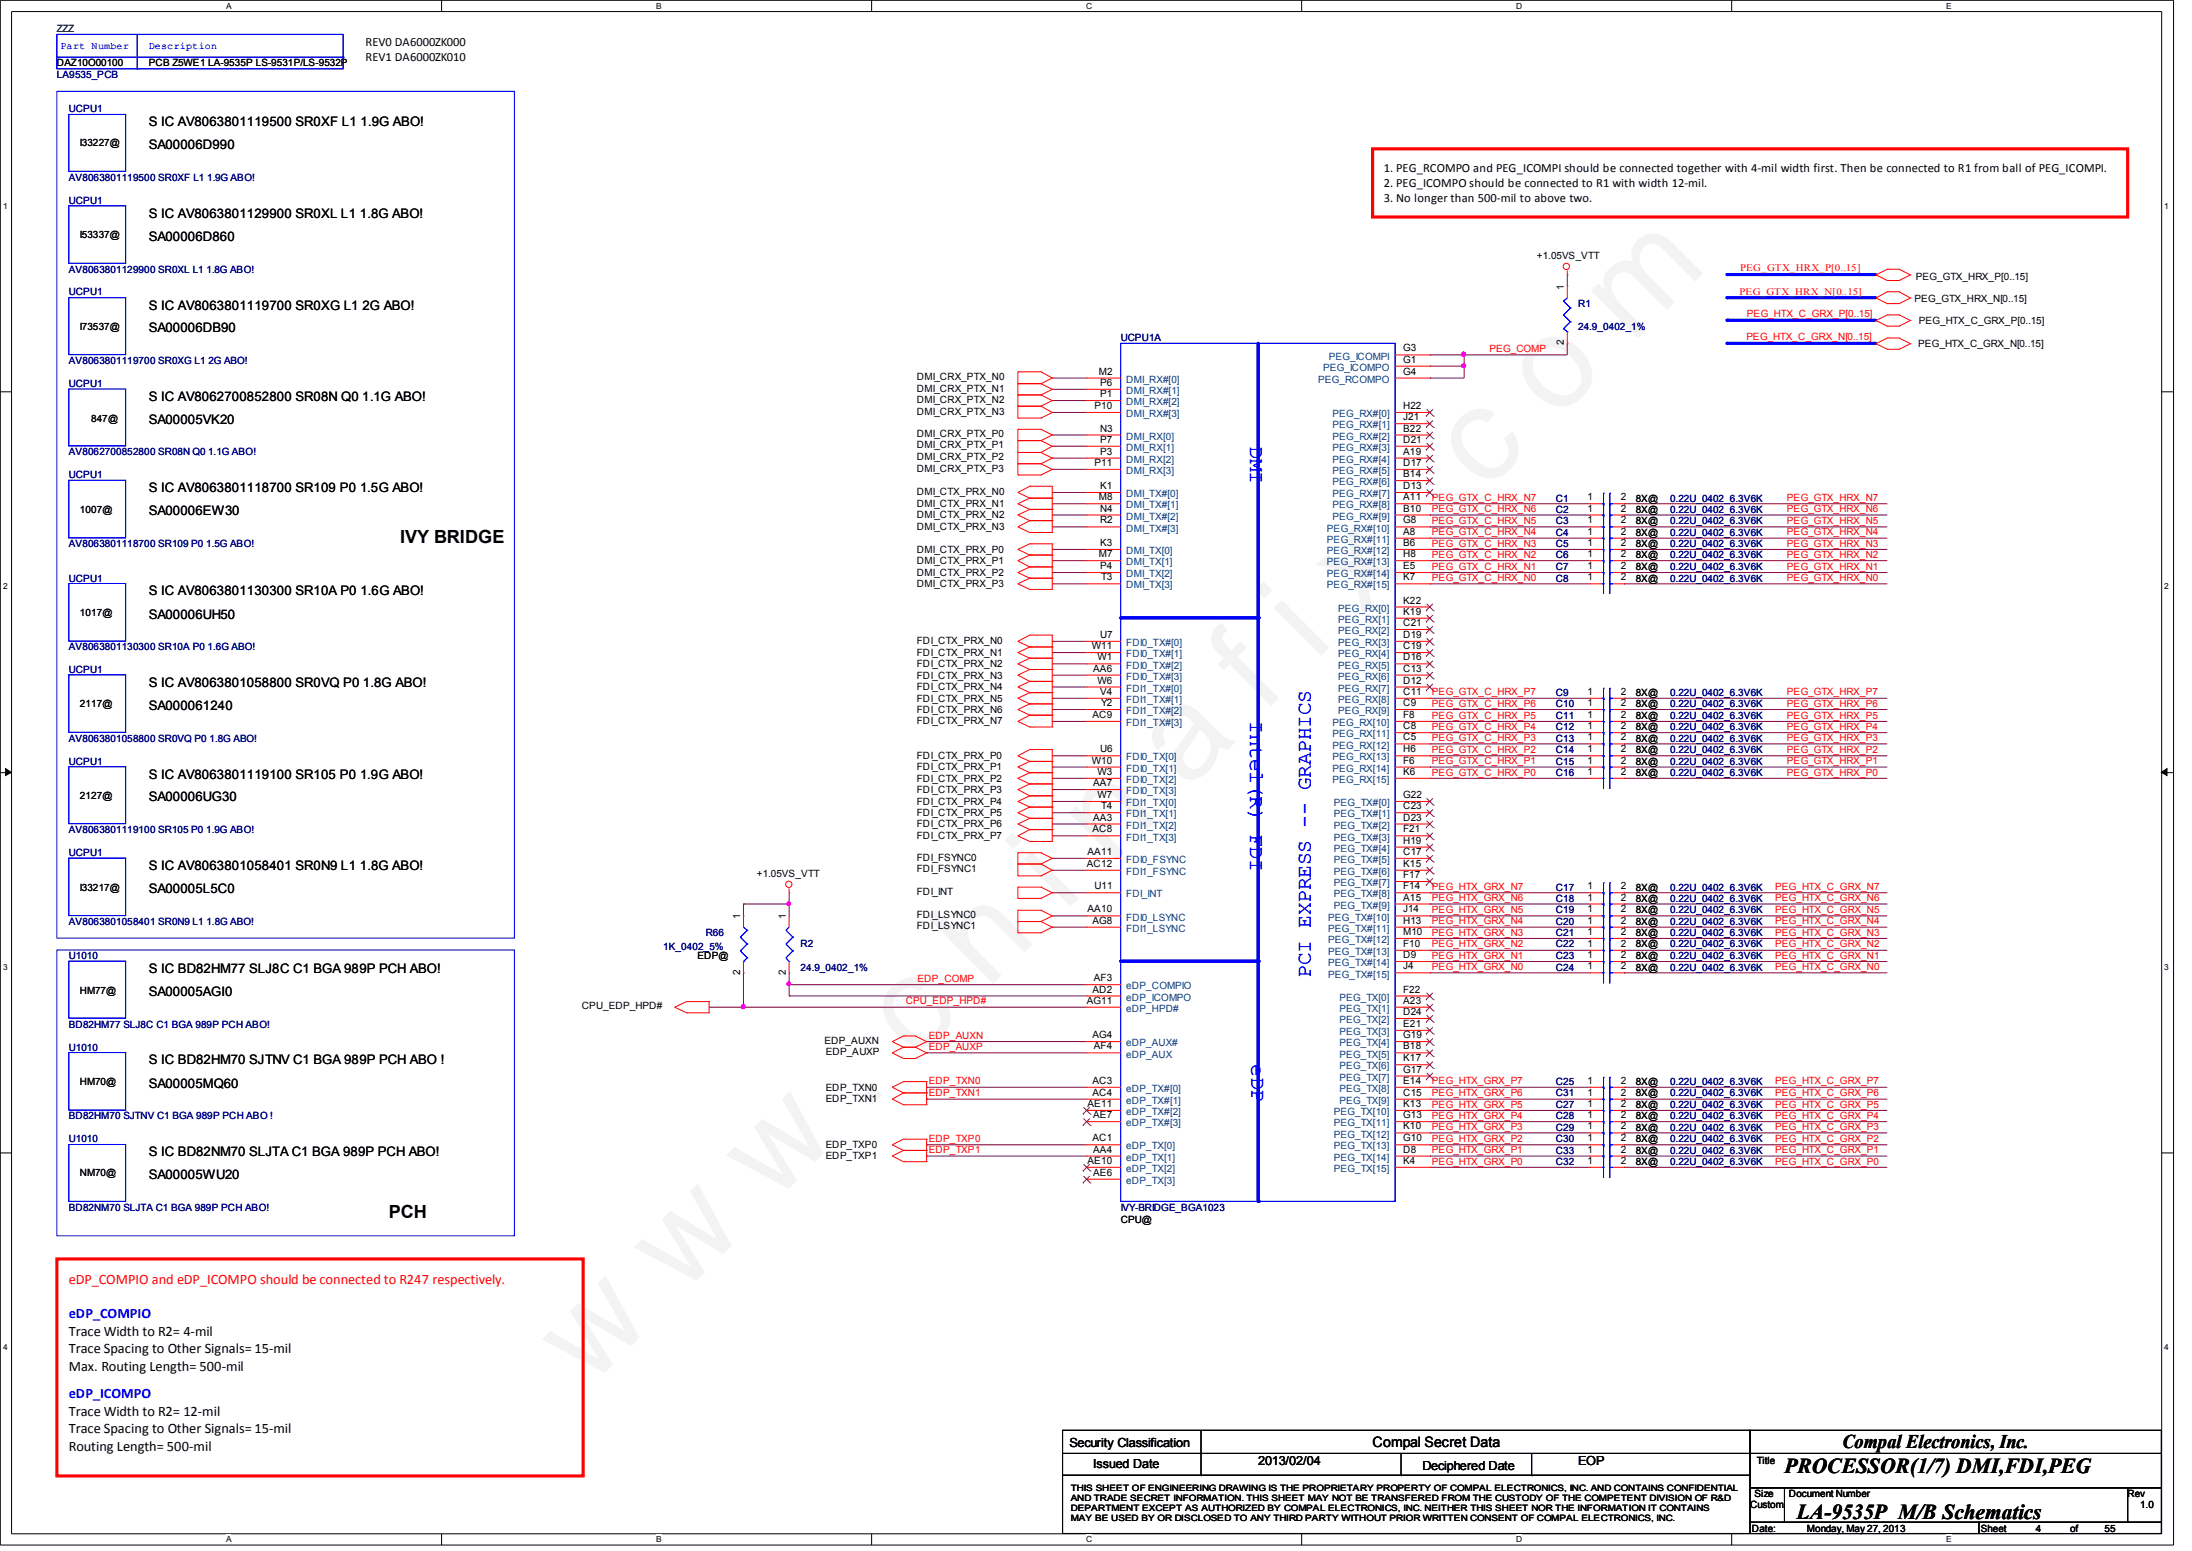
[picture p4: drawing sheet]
<svg xmlns="http://www.w3.org/2000/svg" width="297mm" height="210mm" viewBox="0 0 297 210" stroke-linecap="round" stroke-linejoin="round" font-family="sans-serif">
<defs><g id="words">
<text font-size="17.6" fill="#f0f" x="79.7" y="188" transform="rotate(-45 79.7 188)">w w w . c h i n a f i x . c o m</text>
<g font-size="2.9">
<text x="241.7" y="199.5">PROCESSOR(1/7) DMI,FDI,PEG</text>
<text x="243.4" y="205.7">LA-9535P M/B Schematics</text>
</g>
<g font-size="2.8" fill="#00f">
<text x="169.3" y="60.4" transform="rotate(90 169.3 60.4)">DMI</text>
<text x="169.3" y="97.6" transform="rotate(90 169.3 97.6)">Intel(R) FDI</text>
<text x="177.6" y="132.4" transform="rotate(-90 177.6 132.4)">PCI EXPRESS -- GRAPHICS</text>
<text x="169.5" y="144.1" transform="rotate(90 169.5 144.1)">eDP</text>
</g>
<text font-size="2.6" x="249.6" y="196.1">Compal Electronics, Inc.</text>
<g font-size="2.5">
<text x="54.2" y="73.6">IVY BRIDGE</text>
<text x="52.7" y="164.9">PCH</text>
</g>
<text font-size="1.9" fill="#f00" x="9.3" y="173.8">eDP_COMPIO and eDP_ICOMPO should be connected to R247 respectively.</text>
<g font-size="1.9" fill="#00f">
<text x="9.3" y="178.5">eDP_COMPIO</text>
<text x="9.3" y="189.3">eDP_ICOMPO</text>
</g>
<g font-size="1.9">
<text x="9.3" y="180.8">Trace Width to R2= 4-mil</text>
<text x="9.3" y="183.2">Trace Spacing to Other Signals= 15-mil</text>
<text x="9.3" y="185.6">Max. Routing Length= 500-mil</text>
<text x="9.3" y="191.7">Trace Width to R2= 12-mil</text>
<text x="9.3" y="194.1">Trace Spacing to Other Signals= 15-mil</text>
<text x="9.3" y="196.4">Routing Length= 500-mil</text>
<text x="185.9" y="195.9">Compal Secret Data</text>
</g>
<g font-size="1.8">
<text x="20.2" y="17.1">S IC AV8063801119500 SR0XF L1 1.9G ABO!</text>
<text x="20.2" y="20.2">SA00006D990</text>
<text x="20.2" y="29.5">S IC AV8063801129900 SR0XL L1 1.8G ABO!</text>
<text x="20.2" y="32.6">SA00006D860</text>
<text x="20.2" y="41.9">S IC AV8063801119700 SR0XG L1 2G ABO!</text>
<text x="20.2" y="45">SA00006DB90</text>
<text x="20.2" y="57.4">SA00005VK20</text>
<text x="20.2" y="54.3">S IC AV8062700852800 SR08N Q0 1.1G ABO!</text>
<text x="20.2" y="69.8">SA00006EW30</text>
<text x="20.2" y="66.6">S IC AV8063801118700 SR109 P0 1.5G ABO!</text>
<text x="20.2" y="83.7">SA00006UH50</text>
<text x="20.2" y="80.6">S IC AV8063801130300 SR10A P0 1.6G ABO!</text>
<text x="20.2" y="93">S IC AV8063801058800 SR0VQ P0 1.8G ABO!</text>
<text x="20.2" y="96.1">SA000061240</text>
<text x="20.2" y="105.4">S IC AV8063801119100 SR105 P0 1.9G ABO!</text>
<text x="20.2" y="108.5">SA00006UG30</text>
<text x="20.2" y="117.8">S IC AV8063801058401 SR0N9 L1 1.8G ABO!</text>
<text x="20.2" y="120.9">SA00005L5C0</text>
<text x="20.2" y="131.7">S IC BD82HM77 SLJ8C C1 BGA 989P PCH ABO!</text>
<text x="20.2" y="134.9">SA00005AGI0</text>
<text x="20.2" y="147.2">SA00005MQ60</text>
<text x="20.2" y="144.1">S IC BD82HM70 SJTNV C1 BGA 989P PCH ABO !</text>
<text x="20.2" y="159.6">SA00005WU20</text>
<text x="20.2" y="156.5">S IC BD82NM70 SLJTA C1 BGA 989P PCH ABO!</text>
</g>
<g font-size="1.7">
<text x="49.5" y="6.3">REV0 DA6000ZK000</text>
<text x="49.5" y="8.3">REV1 DA6000ZK010</text>
<text x="187.5" y="23.3">1. PEG_RCOMPO and PEG_ICOMPI should be connected together with 4-mil width first. Then be connected to R1 from ball of PEG_ICOMPI.</text>
<text x="187.5" y="25.3">2. PEG_ICOMPO should be connected to R1 with width 12-mil.</text>
<text x="187.5" y="27.3">3. No longer than 500-mil to above two.</text>
<text x="144.9" y="195.9">Security Classification</text>
<text x="148.1" y="198.8">Issued Date</text>
<text x="170.4" y="198.4">2013/02/04</text>
<text x="192.7" y="199">Deciphered Date</text>
<text x="213.8" y="198.4">EOP</text>
</g>
<text font-size="1.4" fill="#004040" x="7.7" y="4.3">ZZZ</text>
<g font-size="1.4">
<text x="7.7" y="9">DAZ10O00100</text>
<text x="20.2" y="9">PCB Z5WE1 LA-9535P LS-9531P/LS-9532P</text>
<text x="10.8" y="19.8">I33227@</text>
<text x="10.8" y="32.3">I53337@</text>
<text x="208.2" y="35.1">+1.05VS_VTT</text>
<text x="259.3" y="40.9">PEG_GTX_HRX_N[0..15]</text>
<text x="259.5" y="37.8">PEG_GTX_HRX_P[0..15]</text>
<text x="10.8" y="44.6">I73537@</text>
<text x="190.1" y="47.6">G3</text>
<text x="259.8" y="47">PEG_HTX_C_GRX_N[0..15]</text>
<text x="259.9" y="43.9">PEG_HTX_C_GRX_P[0..15]</text>
<text x="124.2" y="53">DMI_CRX_PTX_N1</text>
<text x="124.2" y="51.5">DMI_CRX_PTX_N0</text>
<text x="148.8" y="50.7">M2</text>
<text x="149" y="52.2">P6</text>
<text x="149" y="53.8">P1</text>
<text x="190.1" y="49.1">G1</text>
<text x="190.1" y="50.7">G4</text>
<text x="12.4" y="57.1">847@</text>
<text x="124.2" y="59.2">DMI_CRX_PTX_P0</text>
<text x="124.2" y="56.1">DMI_CRX_PTX_N3</text>
<text x="124.2" y="54.5">DMI_CRX_PTX_N2</text>
<text x="148.3" y="55.4">P10</text>
<text x="149" y="58.4">N3</text>
<text x="149" y="59.9">P7</text>
<text x="190.1" y="55.4">H22</text>
<text x="190.1" y="56.9">J21</text>
<text x="190.1" y="58.4">B22</text>
<text x="190.1" y="59.9">D21</text>
<text x="124.2" y="63.8">DMI_CRX_PTX_P3</text>
<text x="124.2" y="62.3">DMI_CRX_PTX_P2</text>
<text x="124.2" y="60.7">DMI_CRX_PTX_P1</text>
<text x="148.3" y="63.1">P11</text>
<text x="149" y="61.6">P3</text>
<text x="190.1" y="61.6">A19</text>
<text x="190.1" y="63.1">D17</text>
<text x="190.1" y="64.6">B14</text>
<text x="10.8" y="69.4">1007@</text>
<text x="124.2" y="68.7">DMI_CTX_PRX_N1</text>
<text x="124.2" y="67.1">DMI_CTX_PRX_N0</text>
<text x="124.2" y="71.7">DMI_CTX_PRX_N3</text>
<text x="124.2" y="70.2">DMI_CTX_PRX_N2</text>
<text x="148.8" y="67.7">M8</text>
<text x="149" y="66.2">K1</text>
<text x="149" y="69.3">N4</text>
<text x="149" y="70.9">R2</text>
<text x="190.1" y="70.9">G8</text>
<text x="190.1" y="66.2">D13</text>
<text x="190.1" y="67.7">A11</text>
<text x="190.1" y="69.3">B10</text>
<text x="215.1" y="67.7">1</text>
<text x="215.1" y="70.9">1</text>
<text x="215.1" y="69.3">1</text>
<text x="219.5" y="67.7">2</text>
<text x="219.5" y="70.9">2</text>
<text x="219.5" y="69.3">2</text>
<text x="221.6" y="67.9">8X@</text>
<text x="221.6" y="71">8X@</text>
<text x="221.6" y="69.4">8X@</text>
<text x="124.2" y="74.8">DMI_CTX_PRX_P0</text>
<text x="124.2" y="78">DMI_CTX_PRX_P2</text>
<text x="124.2" y="76.4">DMI_CTX_PRX_P1</text>
<text x="148.8" y="75.4">M7</text>
<text x="149" y="73.9">K3</text>
<text x="149" y="77">P4</text>
<text x="190.1" y="72.4">A8</text>
<text x="190.1" y="73.9">B6</text>
<text x="190.1" y="75.4">H8</text>
<text x="190.1" y="77">E5</text>
<text x="215.1" y="77">1</text>
<text x="215.1" y="73.9">1</text>
<text x="215.1" y="72.4">1</text>
<text x="215.1" y="75.4">1</text>
<text x="219.5" y="77">2</text>
<text x="219.5" y="73.9">2</text>
<text x="219.5" y="72.4">2</text>
<text x="219.5" y="75.4">2</text>
<text x="221.6" y="77.1">8X@</text>
<text x="221.6" y="74.1">8X@</text>
<text x="221.6" y="72.6">8X@</text>
<text x="221.6" y="75.6">8X@</text>
<text x="10.8" y="83.4">1017@</text>
<text x="124.2" y="79.5">DMI_CTX_PRX_P3</text>
<text x="149.2" y="78.6">T3</text>
<text x="190.1" y="78.6">K7</text>
<text x="190.1" y="81.7">K22</text>
<text x="190.1" y="83.2">K19</text>
<text x="215.1" y="78.6">1</text>
<text x="219.5" y="78.6">2</text>
<text x="221.6" y="78.7">8X@</text>
<text x="124.2" y="87.2">FDI_CTX_PRX_N0</text>
<text x="124.2" y="88.8">FDI_CTX_PRX_N1</text>
<text x="147.9" y="87.9">W11</text>
<text x="148.7" y="89.4">W1</text>
<text x="149" y="86.4">U7</text>
<text x="190.1" y="84.8">C21</text>
<text x="190.1" y="86.4">D19</text>
<text x="190.1" y="87.9">C19</text>
<text x="190.1" y="89.4">D16</text>
<text x="10.8" y="95.8">2117@</text>
<text x="124.2" y="90.3">FDI_CTX_PRX_N2</text>
<text x="124.2" y="91.9">FDI_CTX_PRX_N3</text>
<text x="124.2" y="93.5">FDI_CTX_PRX_N4</text>
<text x="124.2" y="95">FDI_CTX_PRX_N5</text>
<text x="148.1" y="90.9">AA6</text>
<text x="148.7" y="92.5">W6</text>
<text x="149" y="94.1">V4</text>
<text x="149.2" y="95.6">Y2</text>
<text x="190.1" y="90.9">C13</text>
<text x="190.1" y="92.5">D12</text>
<text x="190.1" y="94.1">C11</text>
<text x="190.1" y="95.6">C9</text>
<text x="215.1" y="95.6">1</text>
<text x="215.1" y="94.1">1</text>
<text x="219.5" y="95.6">2</text>
<text x="219.5" y="94.1">2</text>
<text x="221.6" y="95.8">8X@</text>
<text x="221.6" y="94.2">8X@</text>
<text x="124.2" y="96.5">FDI_CTX_PRX_N6</text>
<text x="124.2" y="98">FDI_CTX_PRX_N7</text>
<text x="148" y="97.2">AC9</text>
<text x="149" y="101.9">U6</text>
<text x="190.1" y="97.2">F8</text>
<text x="190.1" y="98.7">C8</text>
<text x="190.1" y="100.2">C5</text>
<text x="190.1" y="101.9">H6</text>
<text x="215.1" y="98.7">1</text>
<text x="215.1" y="101.9">1</text>
<text x="215.1" y="97.2">1</text>
<text x="215.1" y="100.2">1</text>
<text x="219.5" y="98.7">2</text>
<text x="219.5" y="101.9">2</text>
<text x="219.5" y="97.2">2</text>
<text x="219.5" y="100.2">2</text>
<text x="221.6" y="98.9">8X@</text>
<text x="221.6" y="101.9">8X@</text>
<text x="221.6" y="97.3">8X@</text>
<text x="221.6" y="100.4">8X@</text>
<text x="124.2" y="102.7">FDI_CTX_PRX_P0</text>
<text x="124.2" y="104.3">FDI_CTX_PRX_P1</text>
<text x="124.2" y="105.8">FDI_CTX_PRX_P2</text>
<text x="124.2" y="107.4">FDI_CTX_PRX_P3</text>
<text x="147.9" y="103.4">W10</text>
<text x="148.1" y="106.4">AA7</text>
<text x="148.7" y="104.9">W3</text>
<text x="190.1" y="103.4">F6</text>
<text x="190.1" y="104.9">K6</text>
<text x="215.1" y="104.9">1</text>
<text x="215.1" y="103.4">1</text>
<text x="219.5" y="104.9">2</text>
<text x="219.5" y="103.4">2</text>
<text x="221.6" y="105.1">8X@</text>
<text x="221.6" y="103.5">8X@</text>
<text x="10.8" y="108.1">2127@</text>
<text x="124.2" y="109">FDI_CTX_PRX_P4</text>
<text x="124.2" y="110.5">FDI_CTX_PRX_P5</text>
<text x="124.2" y="112">FDI_CTX_PRX_P6</text>
<text x="124.2" y="113.5">FDI_CTX_PRX_P7</text>
<text x="148" y="112.7">AC8</text>
<text x="148.1" y="111.1">AA3</text>
<text x="148.7" y="108">W7</text>
<text x="149.2" y="109.6">T4</text>
<text x="190.1" y="108">G22</text>
<text x="190.1" y="109.6">C23</text>
<text x="190.1" y="111.1">D23</text>
<text x="190.1" y="112.7">F21</text>
<text x="102.5" y="118.7">+1.05VS_VTT</text>
<text x="124.2" y="116.5">FDI_FSYNC0</text>
<text x="124.2" y="118.1">FDI_FSYNC1</text>
<text x="147.2" y="117.3">AC12</text>
<text x="147.3" y="115.7">AA11</text>
<text x="190.1" y="114.2">H19</text>
<text x="190.1" y="115.7">C17</text>
<text x="190.1" y="117.3">K15</text>
<text x="190.1" y="118.9">F17</text>
<text x="10.8" y="120.6">I33217@</text>
<text x="124.2" y="121.2">FDI_INT</text>
<text x="124.2" y="124.3">FDI_LSYNC0</text>
<text x="124.2" y="125.8">FDI_LSYNC1</text>
<text x="147.3" y="123.5">AA10</text>
<text x="148" y="125.1">AG8</text>
<text x="148.3" y="120.4">U11</text>
<text x="190.1" y="120.4">F14</text>
<text x="190.1" y="121.9">A15</text>
<text x="190.1" y="123.5">J14</text>
<text x="190.1" y="125.1">H13</text>
<text x="215.1" y="120.4">1</text>
<text x="215.1" y="121.9">1</text>
<text x="215.1" y="123.5">1</text>
<text x="215.1" y="125.1">1</text>
<text x="219.5" y="120.4">2</text>
<text x="219.5" y="121.9">2</text>
<text x="219.5" y="123.5">2</text>
<text x="219.5" y="125.1">2</text>
<text x="221.6" y="120.6">8X@</text>
<text x="221.6" y="122.1">8X@</text>
<text x="221.6" y="123.6">8X@</text>
<text x="221.6" y="125.2">8X@</text>
<text x="94.5" y="129.9">EDP@</text>
<text x="190.1" y="126.6">M10</text>
<text x="190.1" y="128.2">F10</text>
<text x="190.1" y="129.7">D9</text>
<text x="190.1" y="131.2">J4</text>
<text x="215.1" y="128.2">1</text>
<text x="215.1" y="126.6">1</text>
<text x="215.1" y="131.2">1</text>
<text x="215.1" y="129.7">1</text>
<text x="219.5" y="128.2">2</text>
<text x="219.5" y="126.6">2</text>
<text x="219.5" y="131.2">2</text>
<text x="219.5" y="129.7">2</text>
<text x="221.6" y="128.3">8X@</text>
<text x="221.6" y="126.7">8X@</text>
<text x="221.6" y="131.4">8X@</text>
<text x="221.6" y="129.9">8X@</text>
<text x="10.8" y="134.5">HM77@</text>
<text x="78.8" y="136.7">CPU_EDP_HPD#</text>
<text x="147.2" y="135.9">AG11</text>
<text x="148" y="134.4">AD2</text>
<text x="148.2" y="132.8">AF3</text>
<text x="190.1" y="134.4">F22</text>
<text x="190.1" y="135.9">A23</text>
<text x="190.1" y="137.4">D24</text>
<text x="111.7" y="141.3">EDP_AUXN</text>
<text x="111.8" y="142.8">EDP_AUXP</text>
<text x="148" y="140.5">AG4</text>
<text x="148.2" y="142.1">AF4</text>
<text x="190.1" y="139">E21</text>
<text x="190.1" y="140.5">G19</text>
<text x="190.1" y="142.1">B18</text>
<text x="190.1" y="143.7">K17</text>
<text x="10.8" y="146.9">HM70@</text>
<text x="111.8" y="147.7">EDP_TXN0</text>
<text x="111.8" y="149.2">EDP_TXN1</text>
<text x="147.3" y="149.9">AE11</text>
<text x="148" y="146.7">AC3</text>
<text x="148" y="148.3">AC4</text>
<text x="190.1" y="149.9">K13</text>
<text x="190.1" y="145.2">G17</text>
<text x="190.1" y="146.7">E14</text>
<text x="190.1" y="148.3">C15</text>
<text x="215.1" y="146.7">1</text>
<text x="215.1" y="149.9">1</text>
<text x="215.1" y="148.3">1</text>
<text x="219.5" y="146.7">2</text>
<text x="219.5" y="149.9">2</text>
<text x="219.5" y="148.3">2</text>
<text x="221.6" y="146.9">8X@</text>
<text x="221.6" y="148.4">8X@</text>
<text x="111.8" y="155.4">EDP_TXP0</text>
<text x="148" y="154.5">AC1</text>
<text x="148.1" y="151.4">AE7</text>
<text x="190.1" y="151.4">G13</text>
<text x="190.1" y="152.9">K10</text>
<text x="190.1" y="154.5">G10</text>
<text x="215.1" y="152.9">1</text>
<text x="215.1" y="151.4">1</text>
<text x="215.1" y="154.5">1</text>
<text x="219.5" y="152.9">2</text>
<text x="219.5" y="151.4">2</text>
<text x="219.5" y="154.5">2</text>
<text x="221.6" y="153.1">8X@</text>
<text x="221.6" y="151.6">8X@</text>
<text x="221.6" y="154.6">8X@</text>
<text x="221.6" y="150">8X@</text>
<text x="10.8" y="159.3">NM70@</text>
<text x="111.8" y="157">EDP_TXP1</text>
<text x="147.3" y="157.6">AE10</text>
<text x="148.1" y="156">AA4</text>
<text x="148.1" y="159.2">AE6</text>
<text x="190.1" y="156">D8</text>
<text x="190.1" y="157.6">K4</text>
<text x="215.1" y="157.6">1</text>
<text x="215.1" y="156">1</text>
<text x="219.5" y="157.6">2</text>
<text x="219.5" y="156">2</text>
<text x="221.6" y="157.7">8X@</text>
<text x="221.6" y="156.2">8X@</text>
<text x="151.8" y="165.5">CPU@</text>
<text x="237.7" y="202.7">Size</text>
<text x="238" y="198.2">Title</text>
<text x="242.3" y="202.7">Document Number</text>
<text x="288.2" y="202.7">Rev</text>
<text x="237.1" y="204.2">Custom</text>
<text x="237.3" y="207.3">Date:</text>
<text x="244.8" y="207.3">Monday, May 27, 2013</text>
<text x="268.3" y="207.3">Sheet</text>
<text x="275.8" y="207.3">4</text>
<text x="280.4" y="207.3">of</text>
<text x="285.1" y="207.3">55</text>
<text x="289.9" y="204.2">1.0</text>
</g>
<g font-size="1.4" fill="#000080">
<text x="7.7" y="10.6">LA9535_PCB</text>
<text x="9.3" y="15.2">UCPU1</text>
<text x="9.3" y="24.5">AV8063801119500 SR0XF L1 1.9G ABO!</text>
<text x="9.3" y="27.6">UCPU1</text>
<text x="9.3" y="40">UCPU1</text>
<text x="9.3" y="36.9">AV8063801129900 SR0XL L1 1.8G ABO!</text>
<text x="213.8" y="41.6">R1</text>
<text x="151.8" y="46.1">UCPU1A</text>
<text x="213.8" y="44.6">24.9_0402_1%</text>
<text x="9.3" y="49.3">AV8063801119700 SR0XG L1 2G ABO!</text>
<text x="9.3" y="52.4">UCPU1</text>
<text x="9.3" y="61.6">AV8062700852800 SR08N Q0 1.1G ABO!</text>
<text x="9.3" y="64.8">UCPU1</text>
<text x="210.7" y="67.9">C1</text>
<text x="210.7" y="71">C3</text>
<text x="210.7" y="69.4">C2</text>
<text x="226.2" y="67.9">0.22U_0402_6.3V6K</text>
<text x="226.2" y="71">0.22U_0402_6.3V6K</text>
<text x="226.2" y="69.4">0.22U_0402_6.3V6K</text>
<text x="9.3" y="74.1">AV8063801118700 SR109 P0 1.5G ABO!</text>
<text x="210.7" y="77.1">C7</text>
<text x="210.7" y="74.1">C5</text>
<text x="210.7" y="72.6">C4</text>
<text x="210.7" y="75.6">C6</text>
<text x="226.2" y="77.1">0.22U_0402_6.3V6K</text>
<text x="226.2" y="74.1">0.22U_0402_6.3V6K</text>
<text x="226.2" y="72.6">0.22U_0402_6.3V6K</text>
<text x="226.2" y="75.6">0.22U_0402_6.3V6K</text>
<text x="9.3" y="78.7">UCPU1</text>
<text x="210.7" y="78.7">C8</text>
<text x="226.2" y="78.7">0.22U_0402_6.3V6K</text>
<text x="9.3" y="88.1">AV8063801130300 SR10A P0 1.6G ABO!</text>
<text x="9.3" y="91.1">UCPU1</text>
<text x="210.7" y="95.8">C10</text>
<text x="210.7" y="94.2">C9</text>
<text x="226.2" y="95.8">0.22U_0402_6.3V6K</text>
<text x="226.2" y="94.2">0.22U_0402_6.3V6K</text>
<text x="9.3" y="100.4">AV8063801058800 SR0VQ P0 1.8G ABO!</text>
<text x="210.7" y="98.9">C12</text>
<text x="210.7" y="101.9">C14</text>
<text x="210.7" y="97.3">C11</text>
<text x="210.7" y="100.4">C13</text>
<text x="226.2" y="98.9">0.22U_0402_6.3V6K</text>
<text x="226.2" y="101.9">0.22U_0402_6.3V6K</text>
<text x="226.2" y="97.3">0.22U_0402_6.3V6K</text>
<text x="226.2" y="100.4">0.22U_0402_6.3V6K</text>
<text x="9.3" y="103.5">UCPU1</text>
<text x="210.7" y="105.1">C16</text>
<text x="210.7" y="103.5">C15</text>
<text x="226.2" y="105.1">0.22U_0402_6.3V6K</text>
<text x="226.2" y="103.5">0.22U_0402_6.3V6K</text>
<text x="9.3" y="112.8">AV8063801119100 SR105 P0 1.9G ABO!</text>
<text x="9.3" y="115.9">UCPU1</text>
<text x="9.3" y="125.2">AV8063801058401 SR0N9 L1 1.8G ABO!</text>
<text x="210.7" y="120.6">C17</text>
<text x="210.7" y="122.1">C18</text>
<text x="210.7" y="123.6">C19</text>
<text x="210.7" y="125.2">C20</text>
<text x="226.2" y="120.6">0.22U_0402_6.3V6K</text>
<text x="226.2" y="122.1">0.22U_0402_6.3V6K</text>
<text x="226.2" y="123.6">0.22U_0402_6.3V6K</text>
<text x="226.2" y="125.2">0.22U_0402_6.3V6K</text>
<text x="9.3" y="129.9">U1010</text>
<text x="89.8" y="128.6">1K_0402_5%</text>
<text x="95.6" y="126.7">R66</text>
<text x="108.5" y="128.3">R2</text>
<text x="108.5" y="131.4">24.9_0402_1%</text>
<text x="210.7" y="128.3">C22</text>
<text x="210.7" y="126.7">C21</text>
<text x="210.7" y="131.4">C24</text>
<text x="210.7" y="129.9">C23</text>
<text x="226.2" y="128.3">0.22U_0402_6.3V6K</text>
<text x="226.2" y="126.7">0.22U_0402_6.3V6K</text>
<text x="226.2" y="131.4">0.22U_0402_6.3V6K</text>
<text x="226.2" y="129.9">0.22U_0402_6.3V6K</text>
<text x="9.3" y="142.2">U1010</text>
<text x="9.3" y="139.1">BD82HM77 SLJ8C C1 BGA 989P PCH ABO!</text>
<text x="210.7" y="146.9">C25</text>
<text x="210.7" y="148.4">C31</text>
<text x="226.2" y="146.9">0.22U_0402_6.3V6K</text>
<text x="226.2" y="148.4">0.22U_0402_6.3V6K</text>
<text x="9.3" y="151.6">BD82HM70 SJTNV C1 BGA 989P PCH ABO !</text>
<text x="9.3" y="154.6">U1010</text>
<text x="210.7" y="153.1">C29</text>
<text x="210.7" y="151.6">C28</text>
<text x="210.7" y="154.6">C30</text>
<text x="210.7" y="150">C27</text>
<text x="226.2" y="153.1">0.22U_0402_6.3V6K</text>
<text x="226.2" y="151.6">0.22U_0402_6.3V6K</text>
<text x="226.2" y="154.6">0.22U_0402_6.3V6K</text>
<text x="226.2" y="150">0.22U_0402_6.3V6K</text>
<text x="210.7" y="157.7">C32</text>
<text x="210.7" y="156.2">C33</text>
<text x="226.2" y="157.7">0.22U_0402_6.3V6K</text>
<text x="226.2" y="156.2">0.22U_0402_6.3V6K</text>
<text x="9.3" y="163.9">BD82NM70 SLJTA C1 BGA 989P PCH ABO!</text>
<text x="151.8" y="163.9">IVY-BRIDGE_BGA1023</text>
</g>
<g font-size="1.4" fill="#00f">
<text x="8.2" y="6.6">Part Number</text>
<text x="20.1" y="6.6">Description</text>
</g>
<g font-size="1.4" fill="#f00">
<text x="235.6" y="39.9">PEG_GTX_HRX_N[0..15]</text>
<text x="235.7" y="36.7">PEG_GTX_HRX_P[0..15]</text>
<text x="201.8" y="47.7">PEG_COMP</text>
<text x="236.6" y="46.1">PEG_HTX_C_GRX_N[0..15]</text>
<text x="236.6" y="42.9">PEG_HTX_C_GRX_P[0..15]</text>
<text x="194" y="71">PEG_GTX_C_HRX_N5</text>
<text x="194" y="69.3">PEG_GTX_C_HRX_N6</text>
<text x="194" y="67.8">PEG_GTX_C_HRX_N7</text>
<text x="242.1" y="71">PEG_GTX_HRX_N5</text>
<text x="242.1" y="69.3">PEG_GTX_HRX_N6</text>
<text x="242.1" y="67.8">PEG_GTX_HRX_N7</text>
<text x="194" y="72.5">PEG_GTX_C_HRX_N4</text>
<text x="194" y="75.5">PEG_GTX_C_HRX_N2</text>
<text x="194" y="74">PEG_GTX_C_HRX_N3</text>
<text x="194" y="77.1">PEG_GTX_C_HRX_N1</text>
<text x="242.1" y="72.5">PEG_GTX_HRX_N4</text>
<text x="242.1" y="75.5">PEG_GTX_HRX_N2</text>
<text x="242.1" y="74">PEG_GTX_HRX_N3</text>
<text x="242.1" y="77.1">PEG_GTX_HRX_N1</text>
<text x="194" y="78.7">PEG_GTX_C_HRX_N0</text>
<text x="242.1" y="78.7">PEG_GTX_HRX_N0</text>
<text x="194" y="95.7">PEG_GTX_C_HRX_P6</text>
<text x="194" y="94.1">PEG_GTX_C_HRX_P7</text>
<text x="242.1" y="95.7">PEG_GTX_HRX_P6</text>
<text x="242.1" y="94.1">PEG_GTX_HRX_P7</text>
<text x="194" y="101.9">PEG_GTX_C_HRX_P2</text>
<text x="194" y="100.3">PEG_GTX_C_HRX_P3</text>
<text x="194" y="98.8">PEG_GTX_C_HRX_P4</text>
<text x="194" y="97.3">PEG_GTX_C_HRX_P5</text>
<text x="242.1" y="101.9">PEG_GTX_HRX_P2</text>
<text x="242.1" y="100.3">PEG_GTX_HRX_P3</text>
<text x="242.1" y="98.8">PEG_GTX_HRX_P4</text>
<text x="242.1" y="97.3">PEG_GTX_HRX_P5</text>
<text x="194" y="105">PEG_GTX_C_HRX_P0</text>
<text x="194" y="103.5">PEG_GTX_C_HRX_P1</text>
<text x="242.1" y="105">PEG_GTX_HRX_P0</text>
<text x="242.1" y="103.5">PEG_GTX_HRX_P1</text>
<text x="194" y="125.1">PEG_HTX_GRX_N4</text>
<text x="194" y="123.6">PEG_HTX_GRX_N5</text>
<text x="194" y="122">PEG_HTX_GRX_N6</text>
<text x="194" y="120.5">PEG_HTX_GRX_N7</text>
<text x="240.5" y="125.1">PEG_HTX_C_GRX_N4</text>
<text x="240.5" y="123.6">PEG_HTX_C_GRX_N5</text>
<text x="240.5" y="122">PEG_HTX_C_GRX_N6</text>
<text x="240.5" y="120.5">PEG_HTX_C_GRX_N7</text>
<text x="194" y="131.3">PEG_HTX_GRX_N0</text>
<text x="194" y="129.8">PEG_HTX_GRX_N1</text>
<text x="194" y="128.3">PEG_HTX_GRX_N2</text>
<text x="194" y="126.7">PEG_HTX_GRX_N3</text>
<text x="240.5" y="131.3">PEG_HTX_C_GRX_N0</text>
<text x="240.5" y="129.8">PEG_HTX_C_GRX_N1</text>
<text x="240.5" y="128.3">PEG_HTX_C_GRX_N2</text>
<text x="240.5" y="126.7">PEG_HTX_C_GRX_N3</text>
<text x="122.7" y="136">CPU_EDP_HPD#</text>
<text x="124.3" y="132.9">EDP_COMP</text>
<text x="125.8" y="140.6">EDP_AUXN</text>
<text x="125.8" y="142.2">EDP_AUXP</text>
<text x="125.8" y="146.8">EDP_TXN0</text>
<text x="125.8" y="148.4">EDP_TXN1</text>
<text x="194" y="149.9">PEG_HTX_GRX_P5</text>
<text x="194" y="148.4">PEG_HTX_GRX_P6</text>
<text x="194" y="146.8">PEG_HTX_GRX_P7</text>
<text x="240.5" y="149.9">PEG_HTX_C_GRX_P5</text>
<text x="240.5" y="148.4">PEG_HTX_C_GRX_P6</text>
<text x="240.5" y="146.8">PEG_HTX_C_GRX_P7</text>
<text x="125.8" y="154.6">EDP_TXP0</text>
<text x="194" y="154.6">PEG_HTX_GRX_P2</text>
<text x="194" y="153">PEG_HTX_GRX_P3</text>
<text x="194" y="151.5">PEG_HTX_GRX_P4</text>
<text x="240.5" y="154.6">PEG_HTX_C_GRX_P2</text>
<text x="240.5" y="153">PEG_HTX_C_GRX_P3</text>
<text x="240.5" y="151.5">PEG_HTX_C_GRX_P4</text>
<text x="125.8" y="156.1">EDP_TXP1</text>
<text x="194" y="157.6">PEG_HTX_GRX_P0</text>
<text x="194" y="156.1">PEG_HTX_GRX_P1</text>
<text x="240.5" y="157.6">PEG_HTX_C_GRX_P0</text>
<text x="240.5" y="156.1">PEG_HTX_C_GRX_P1</text>
</g>
<g font-size="1.4" fill="#004080">
<text x="152.6" y="51.8">DMI_RX#[0]</text>
<text x="152.6" y="53.3">DMI_RX#[1]</text>
<text x="178.6" y="51.8">PEG_RCOMPO</text>
<text x="179.2" y="50.2">PEG_ICOMPO</text>
<text x="180" y="48.7">PEG_ICOMPI</text>
<text x="152.6" y="54.9">DMI_RX#[2]</text>
<text x="152.6" y="56.5">DMI_RX#[3]</text>
<text x="152.6" y="59.5">DMI_RX[0]</text>
<text x="180.5" y="56.5">PEG_RX#[0]</text>
<text x="180.5" y="58">PEG_RX#[1]</text>
<text x="180.5" y="59.5">PEG_RX#[2]</text>
<text x="152.6" y="61">DMI_RX[1]</text>
<text x="152.6" y="62.7">DMI_RX[2]</text>
<text x="152.6" y="64.2">DMI_RX[3]</text>
<text x="180.5" y="61">PEG_RX#[3]</text>
<text x="180.5" y="62.7">PEG_RX#[4]</text>
<text x="180.5" y="64.2">PEG_RX#[5]</text>
<text x="180.5" y="65.7">PEG_RX#[6]</text>
<text x="152.6" y="67.3">DMI_TX#[0]</text>
<text x="152.6" y="68.8">DMI_TX#[1]</text>
<text x="152.6" y="70.4">DMI_TX#[2]</text>
<text x="152.6" y="72">DMI_TX#[3]</text>
<text x="179.7" y="72">PEG_RX#[10]</text>
<text x="180.5" y="67.3">PEG_RX#[7]</text>
<text x="180.5" y="68.8">PEG_RX#[8]</text>
<text x="180.5" y="70.4">PEG_RX#[9]</text>
<text x="152.6" y="75">DMI_TX[0]</text>
<text x="152.6" y="76.5">DMI_TX[1]</text>
<text x="179.7" y="73.5">PEG_RX#[11]</text>
<text x="179.7" y="75">PEG_RX#[12]</text>
<text x="179.7" y="76.5">PEG_RX#[13]</text>
<text x="152.6" y="79.7">DMI_TX[3]</text>
<text x="152.6" y="78.1">DMI_TX[2]</text>
<text x="179.7" y="78.1">PEG_RX#[14]</text>
<text x="179.7" y="79.7">PEG_RX#[15]</text>
<text x="181.3" y="82.8">PEG_RX[0]</text>
<text x="152.6" y="87.5">FDI0_TX#[0]</text>
<text x="152.6" y="89">FDI0_TX#[1]</text>
<text x="181.3" y="84.3">PEG_RX[1]</text>
<text x="181.3" y="85.9">PEG_RX[2]</text>
<text x="181.3" y="87.5">PEG_RX[3]</text>
<text x="181.3" y="89">PEG_RX[4]</text>
<text x="152.6" y="90.5">FDI0_TX#[2]</text>
<text x="152.6" y="92">FDI0_TX#[3]</text>
<text x="152.6" y="93.6">FDI1_TX#[0]</text>
<text x="152.6" y="95.2">FDI1_TX#[1]</text>
<text x="181.3" y="90.5">PEG_RX[5]</text>
<text x="181.3" y="92">PEG_RX[6]</text>
<text x="181.3" y="93.6">PEG_RX[7]</text>
<text x="181.3" y="95.2">PEG_RX[8]</text>
<text x="152.6" y="96.7">FDI1_TX#[2]</text>
<text x="152.6" y="98.3">FDI1_TX#[3]</text>
<text x="180.5" y="98.3">PEG_RX[10]</text>
<text x="180.5" y="99.8">PEG_RX[11]</text>
<text x="180.5" y="101.3">PEG_RX[12]</text>
<text x="181.3" y="96.7">PEG_RX[9]</text>
<text x="152.6" y="103">FDI0_TX[0]</text>
<text x="152.6" y="104.5">FDI0_TX[1]</text>
<text x="152.6" y="106">FDI0_TX[2]</text>
<text x="152.6" y="107.5">FDI0_TX[3]</text>
<text x="180.5" y="103">PEG_RX[13]</text>
<text x="180.5" y="104.5">PEG_RX[14]</text>
<text x="180.5" y="106">PEG_RX[15]</text>
<text x="152.6" y="109.1">FDI1_TX[0]</text>
<text x="152.6" y="110.7">FDI1_TX[1]</text>
<text x="152.6" y="112.2">FDI1_TX[2]</text>
<text x="152.6" y="113.8">FDI1_TX[3]</text>
<text x="180.7" y="109.1">PEG_TX#[0]</text>
<text x="180.7" y="110.7">PEG_TX#[1]</text>
<text x="180.7" y="112.2">PEG_TX#[2]</text>
<text x="180.7" y="113.8">PEG_TX#[3]</text>
<text x="152.6" y="116.8">FDI0_FSYNC</text>
<text x="152.6" y="118.4">FDI1_FSYNC</text>
<text x="180.7" y="115.3">PEG_TX#[4]</text>
<text x="180.7" y="116.8">PEG_TX#[5]</text>
<text x="180.7" y="118.4">PEG_TX#[6]</text>
<text x="180.7" y="120">PEG_TX#[7]</text>
<text x="152.6" y="121.5">FDI_INT</text>
<text x="152.6" y="124.6">FDI0_LSYNC</text>
<text x="179.9" y="124.6">PEG_TX#[10]</text>
<text x="180.7" y="121.5">PEG_TX#[8]</text>
<text x="180.7" y="123">PEG_TX#[9]</text>
<text x="152.6" y="126.2">FDI1_LSYNC</text>
<text x="179.9" y="126.2">PEG_TX#[11]</text>
<text x="179.9" y="127.7">PEG_TX#[12]</text>
<text x="179.9" y="129.3">PEG_TX#[13]</text>
<text x="179.9" y="130.8">PEG_TX#[14]</text>
<text x="152.6" y="133.9">eDP_COMPIO</text>
<text x="152.6" y="137">eDP_HPD#</text>
<text x="152.6" y="135.5">eDP_ICOMPO</text>
<text x="179.9" y="132.3">PEG_TX#[15]</text>
<text x="181.4" y="135.5">PEG_TX[0]</text>
<text x="181.4" y="137">PEG_TX[1]</text>
<text x="152.6" y="143.2">eDP_AUX</text>
<text x="152.6" y="141.6">eDP_AUX#</text>
<text x="181.4" y="138.5">PEG_TX[2]</text>
<text x="181.4" y="140.1">PEG_TX[3]</text>
<text x="181.4" y="141.6">PEG_TX[4]</text>
<text x="181.4" y="143.2">PEG_TX[5]</text>
<text x="152.6" y="147.8">eDP_TX#[0]</text>
<text x="152.6" y="149.4">eDP_TX#[1]</text>
<text x="181.4" y="144.8">PEG_TX[6]</text>
<text x="181.4" y="146.3">PEG_TX[7]</text>
<text x="181.4" y="147.8">PEG_TX[8]</text>
<text x="181.4" y="149.4">PEG_TX[9]</text>
<text x="152.6" y="155.6">eDP_TX[0]</text>
<text x="152.6" y="151">eDP_TX#[2]</text>
<text x="152.6" y="152.5">eDP_TX#[3]</text>
<text x="180.7" y="151">PEG_TX[10]</text>
<text x="180.7" y="152.5">PEG_TX[11]</text>
<text x="180.7" y="154">PEG_TX[12]</text>
<text x="180.7" y="155.6">PEG_TX[13]</text>
<text x="152.6" y="157.1">eDP_TX[1]</text>
<text x="152.6" y="158.7">eDP_TX[2]</text>
<text x="152.6" y="160.3">eDP_TX[3]</text>
<text x="180.7" y="157.1">PEG_TX[14]</text>
<text x="180.7" y="158.7">PEG_TX[15]</text>
</g>
<g font-size="1.3">
<text x="211.8" y="39.2" transform="rotate(-90 211.8 39.2)">1</text>
<text x="211.8" y="46.7" transform="rotate(-90 211.8 46.7)">2</text>
<text x="100.2" y="124.4" transform="rotate(-90 100.2 124.4)">1</text>
<text x="106.4" y="124.4" transform="rotate(-90 106.4 124.4)">1</text>
<text x="100.2" y="132" transform="rotate(-90 100.2 132)">2</text>
<text x="106.4" y="132" transform="rotate(-90 106.4 132)">2</text>
</g>
<g font-size="1.2">
<text x="145" y="201.8">THIS SHEET OF ENGINEERING DRAWING IS THE PROPRIETARY PROPERTY OF COMPAL ELECTRONICS, INC. AND CONTAINS CONFIDENTIAL</text>
<text x="145" y="203.2">AND TRADE SECRET INFORMATION. THIS SHEET MAY NOT BE TRANSFERED FROM THE CUSTODY OF THE COMPETENT DIVISION OF R&amp;D</text>
<text x="145" y="204.6">DEPARTMENT EXCEPT AS AUTHORIZED BY COMPAL ELECTRONICS, INC. NEITHER THIS SHEET NOR THE INFORMATION IT CONTAINS</text>
<text x="145" y="205.9">MAY BE USED BY OR DISCLOSED TO ANY THIRD PARTY WITHOUT PRIOR WRITTEN CONSENT OF COMPAL ELECTRONICS, INC.</text>
</g>
<g font-size="1.1">
<text x="30.6" y="1.2">A</text>
<text x="88.9" y="1.2">B</text>
<text x="147.1" y="1.2">C</text>
<text x="205.4" y="1.2">D</text>
<text x="263.6" y="1.2">E</text>
<text x=".4" y="28.3">1</text>
<text x="293.2" y="28.3">1</text>
<text x=".4" y="79.8">2</text>
<text x="293.2" y="79.8">2</text>
<text x=".4" y="131.3">3</text>
<text x="293.2" y="131.3">3</text>
<text x=".4" y="182.8">4</text>
<text x="293.2" y="182.8">4</text>
<text x="30.6" y="208.8">A</text>
<text x="88.9" y="208.8">B</text>
<text x="147.1" y="208.8">C</text>
<text x="205.4" y="208.8">D</text>
<text x="263.6" y="208.8">E</text>
</g>
</g></defs>
<path d="M0 0h294.4v209.2h-294.4zM1.6 1.6h291.2v206h-291.2z" fill="none" stroke="#000" stroke-width=".14"/>
<g fill="#fff">
<path d="M30.6 .2h.6v1.2h-.6z"/>
<path d="M30.6 207.8h.6v1.2h-.6z"/>
</g>
<path d="M59.8 0v1.6M59.8 207.6v1.6" fill="none" stroke="#000" stroke-width=".14"/>
<g fill="#fff">
<path d="M88.9 .2h.7v1.2h-.7z"/>
<path d="M88.9 207.8h.7v1.2h-.7z"/>
</g>
<path d="M118.1 0v1.6M118.1 207.6v1.6" fill="none" stroke="#000" stroke-width=".14"/>
<g fill="#fff">
<path d="M147.2 .2h.7v1.2h-.7z"/>
<path d="M147.2 207.8h.7v1.2h-.7z"/>
</g>
<path d="M176.3 0v1.6M176.3 207.6v1.6" fill="none" stroke="#000" stroke-width=".14"/>
<g fill="#fff">
<path d="M205.4 .2h.8v1.2h-.8z"/>
<path d="M205.4 207.8h.8v1.2h-.8z"/>
</g>
<path d="M234.6 0v1.6M234.6 207.6v1.6" fill="none" stroke="#000" stroke-width=".14"/>
<g fill="#fff">
<path d="M263.7 .2h.6v1.2h-.6z"/>
<path d="M263.7 207.8h.6v1.2h-.6z"/>
<path d="M.4 27.3h.6v1.2h-.6z"/>
<path d="M293.2 27.3h.6v1.2h-.6z"/>
<path d="M.4 78.7h.6v1.3h-.6z"/>
<path d="M293.2 78.7h.6v1.3h-.6z"/>
</g>
<path d="M0 53h1.6M292.8 53h1.5" fill="none" stroke="#000" stroke-width=".14"/>
<g fill="#fff">
<path d="M.4 130.3h.6v1.3h-.6z"/>
<path d="M293.2 130.3h.6v1.3h-.6z"/>
</g>
<path d="M0 104.6h1.6M292.8 104.6h1.5" fill="none" stroke="#000" stroke-width=".14"/>
<path d="M.8 104.1l.7 .5-.7 .4zM292.8 104.6l.7-.5v.9z" fill="#000" stroke="#000" stroke-width=".14"/>
<g fill="#fff">
<path d="M.4 181.8h.6v1.2h-.6z"/>
<path d="M293.2 181.8h.6v1.2h-.6z"/>
</g>
<g fill="none" stroke="#000" stroke-width=".14">
<path d="M0 156.1h1.6M292.8 156.1h1.5M143.9 193.6h93.2v3.2h-93.2zM143.9 196.8h93.2v2.9h-93.2zM143.9 199.7h93.2v7.9h-93.2zM162.7 196.8h.1M162.7 199.8h.1M162.7 193.7v6.1M189.8 199.8h.1M189.8 196.8v3M207.5 199.8h.1M207.5 196.8v3"/>
<path d="M237.1 193.6h55.7v3.2h-55.7zM237.1 196.8h55.7v4.6h-55.7zM237.1 201.4h4.6v4.7h-4.6zM237.1 206.1h31v1.5h-31zM241.7 201.4h46.5v4.7h-46.5zM268.1 206.1h24.7v1.5h-24.7zM288.2 201.4h4.6v4.7h-4.6z"/>
</g>
<path d="M185.9 20.2h102.3v9.2h-102.3zM7.7 170.4h71.3v29.4h-71.3z" fill="none" stroke="#f00" stroke-width=".42"/>
<g fill="none" stroke="#00f" stroke-width=".14">
<path d="M7.7 4.7h38.8v4.6h-38.8zM7.7 12.4h62v114.6h-62zM7.7 7.7h38.8M9.3 15.5h7.7v7.7h-7.7zM18.6 9.4h.1M18.6 4.7v4.7M46.5 7.7h.1M9.3 27.9h7.7v7.7h-7.7zM9.3 40.3h7.7v7.7h-7.7zM9.3 52.7h7.7v7.7h-7.7zM151.8 46.5h37.2v116.1h-37.2zM9.3 65h7.7v7.8h-7.7z"/>
<path d="M9.3 79h7.7v7.8h-7.7zM9.3 91.4h7.7v7.7h-7.7zM9.3 103.8h7.7v7.7h-7.7zM9.3 116.2h7.7v7.8h-7.7zM7.7 128.6h62v38.7h-62zM9.3 130.1h7.7v7.7h-7.7zM9.3 142.5h7.7v7.8h-7.7zM9.3 154.9h7.7v7.7h-7.7z"/>
</g>
<g fill="none" stroke="#800040" stroke-width=".14">
<path d="M220 79h35.7M220 72.9h35.7M220 75.9h35.7M220 74.4h35.7M220 77.5h35.7M220 71.3h35.7M220 69.7h35.7M220 68.2h35.7M220 99.2h35.7M220 97.7h35.7M220 96.1h35.7M220 94.5h35.7"/>
<path d="M220 105.4h35.7M220 103.8h35.7M220 102.3h35.7M220 100.7h35.7M100.7 136.4h46.5M106.9 134.8h40.3M106.9 133.3h40.3M220 131.7h35.7M220 130.2h35.7M220 128.7h35.7M220 127h35.7M220 125.5h35.7"/>
<path d="M220 124h35.7M220 122.4h35.7M220 120.9h35.7M220 158h35.7M220 156.5h35.7M220 155h35.7M220 153.4h35.7M220 151.8h35.7M220 150.3h35.7M220 148.8h35.7M220 147.2h35.7"/>
</g>
<path d="M233.9 37.2h20.2M170.4 46.5v116.1M233.9 46.5h20.2M233.9 43.3h20.2M233.9 40.3h20.2" fill="none" stroke="#00f" stroke-width=".42"/>
<g fill="none" stroke="#f00" stroke-width=".14">
<path d="M254.1 37.2h.1M254.1 37.2l1.6 .8M255.7 39.5h.1M255.7 36.4h.1M255.7 38h.1M255.7 39.5h1.6M255.7 39.5l-1.6 .8M255.7 36.4h1.6M255.7 36.4l-1.6 .8M255.7 38h1.6M257.3 39.5h.1M257.3 36.4h.1"/>
<path d="M257.3 38h.1M257.3 39.5l1.5 .8M257.3 36.4l1.5 .8M258.8 37.2h.1M258.8 37.2l-1.5 .8M254.1 40.3h.1M254.1 43.4h.1M254.1 46.5h.1M254.1 40.3l1.6 .8M254.1 43.4l1.6 .8M254.1 46.5l1.6 .8M255.7 41.1h.1"/>
<path d="M255.7 42.6h.1M255.7 44.2h.1M255.7 45.8h.1M255.7 47.3h.1M255.7 41.1h1.6M255.7 42.6h1.6M255.7 42.6l-1.6 .8M255.7 44.2h1.6M255.7 45.8h1.6M255.7 45.8l-1.6 .7M255.7 47.3h1.6M257.3 41.1h.1"/>
<path d="M257.3 42.6h.1M257.3 44.2h.1M257.3 45.8h.1M257.3 47.3h.1M257.3 42.6l1.5 .8M257.3 45.8l1.5 .7M258.8 40.3h.1M258.8 43.4h.1M258.8 46.5h.1M258.8 40.3l-1.5 .8M258.8 43.4l-1.5 .8M258.8 46.5l-1.5 .8"/>
</g>
<use href="#words"/>
</svg>
